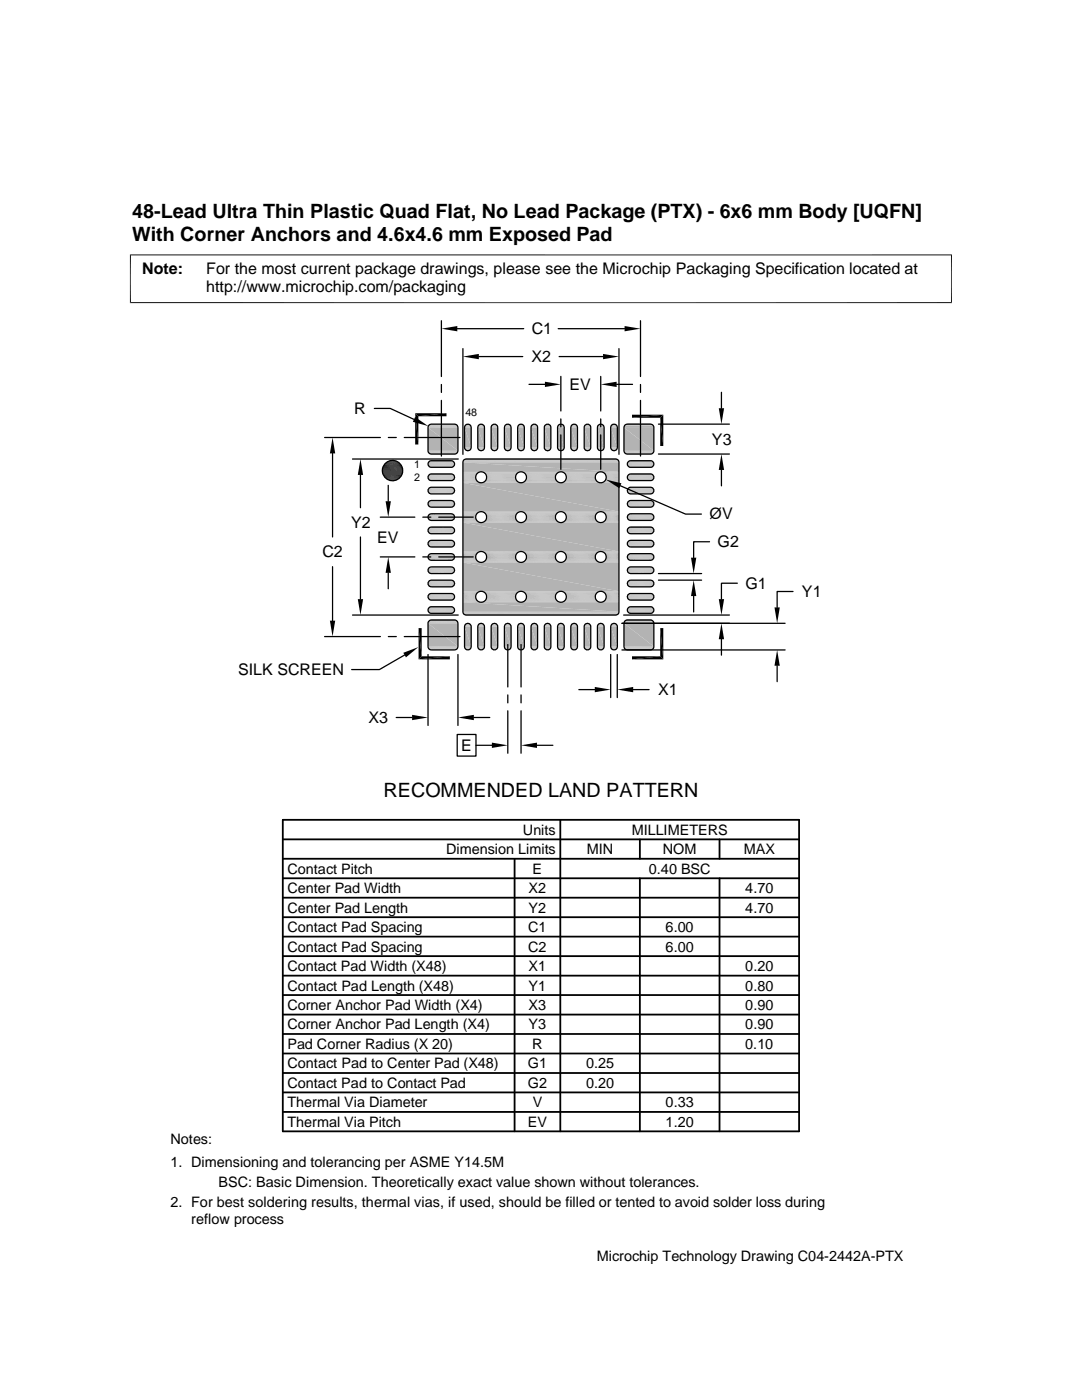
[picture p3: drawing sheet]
<svg xmlns="http://www.w3.org/2000/svg" width="216mm" height="279mm" viewBox="0 0 216 279" stroke-linecap="round" stroke-linejoin="round" font-family="sans-serif">
<defs><g id="words">
<g font-size="3.9">
<text x="26.4" y="43.5">48-Lead Ultra Thin Plastic Quad Flat, No Lead Package (PTX) - 6x6 mm Body [UQFN]</text>
<text x="26.4" y="48">With Corner Anchors and 4.6x4.6 mm Exposed Pad</text>
<text x="76.5" y="159.1">RECOMMENDED LAND PATTERN</text>
</g>
<g font-size="3.2">
<text x="28.4" y="54.6">Note:</text>
<text x="41.1" y="54.6">For the most current package drawings, please see the Microchip Packaging Specification located at</text>
<text x="41.1" y="58.3">http://www.microchip.com/packaging</text>
<text x="106.1" y="66.7">C1</text>
<text x="106.1" y="72.3">X2</text>
<text x="113.6" y="77.9">EV</text>
<text x="70.7" y="82.7">R</text>
<text x="142.1" y="88.8">Y3</text>
<text x="70" y="105.4">Y2</text>
<text x="141.6" y="103.7">ØV</text>
<text x="64.3" y="111.3">C2</text>
<text x="75.2" y="108.3">EV</text>
<text x="143.2" y="109.2">G2</text>
<text x="148.7" y="117.5">G1</text>
<text x="160" y="119.2">Y1</text>
<text x="47.5" y="134.7">SILK SCREEN</text>
<text x="131.3" y="138.8">X1</text>
<text x="73.5" y="144.3">X3</text>
<text x="92" y="149.9">E</text>
</g>
<g font-size="2.9">
<text x="104.3" y="166.6">Units</text>
<text x="126" y="166.6">MILLIMETERS</text>
<text x="89" y="170.5">Dimension Limits</text>
<text x="117.1" y="170.5">MIN</text>
<text x="132.3" y="170.5">NOM</text>
<text x="148.4" y="170.5">MAX</text>
<text x="57.3" y="178.2">Center Pad Width</text>
<text x="57.3" y="174.4">Contact Pitch</text>
<text x="105.5" y="178.2">X2</text>
<text x="106.3" y="174.4">E</text>
<text x="129.5" y="174.4">0.40 BSC</text>
<text x="148.7" y="178.2">4.70</text>
<text x="57.3" y="182.1">Center Pad Length</text>
<text x="105.5" y="182.1">Y2</text>
<text x="148.7" y="182.1">4.70</text>
<text x="57.3" y="189.9">Contact Pad Spacing</text>
<text x="57.3" y="186">Contact Pad Spacing</text>
<text x="105.4" y="189.9">C2</text>
<text x="105.4" y="186">C1</text>
<text x="132.8" y="186">6.00</text>
<text x="132.8" y="189.9">6.00</text>
<text x="57.3" y="197.7">Contact Pad Length (X48)</text>
<text x="57.3" y="193.8">Contact Pad Width (X48)</text>
<text x="105.5" y="197.7">Y1</text>
<text x="105.5" y="193.8">X1</text>
<text x="148.7" y="197.7">0.80</text>
<text x="148.7" y="193.8">0.20</text>
<text x="57.3" y="201.6">Corner Anchor Pad Width (X4)</text>
<text x="105.5" y="201.5">X3</text>
<text x="148.7" y="201.6">0.90</text>
<text x="57.3" y="209.3">Pad Corner Radius (X 20)</text>
<text x="57.3" y="205.4">Corner Anchor Pad Length (X4)</text>
<text x="105.5" y="205.4">Y3</text>
<text x="106.2" y="209.3">R</text>
<text x="148.7" y="209.3">0.10</text>
<text x="148.7" y="205.4">0.90</text>
<text x="57.3" y="213.2">Contact Pad to Center Pad (X48)</text>
<text x="105.3" y="213.2">G1</text>
<text x="116.9" y="213.2">0.25</text>
<text x="57.3" y="221">Thermal Via Diameter</text>
<text x="57.3" y="217.1">Contact Pad to Contact Pad</text>
<text x="105.3" y="217.1">G2</text>
<text x="106.3" y="221">V</text>
<text x="116.9" y="217.1">0.20</text>
<text x="132.8" y="221">0.33</text>
<text x="57.3" y="224.9">Thermal Via Pitch</text>
<text x="105.3" y="224.9">EV</text>
<text x="132.8" y="224.9">1.20</text>
<text x="34" y="228.3">Notes:</text>
<text x="34" y="232.9">1. Dimensioning and tolerancing per ASME Y14.5M</text>
<text x="43.6" y="236.9">BSC: Basic Dimension. Theoretically exact value shown without tolerances.</text>
<text x="34" y="241">2. For best soldering results, thermal vias, if used, should be filled or tented to avoid solder loss during</text>
<text x="38.1" y="244.3">reflow process</text>
<text x="119.1" y="251.7">Microchip Technology Drawing C04-2442A-PTX</text>
</g>
<g font-size="2.1">
<text x="92.9" y="83.1">48</text>
<text x="82.6" y="93.4">1</text>
<text x="82.6" y="96">2</text>
</g>
</g></defs>
<g fill="#b3b3b3">
<path d="M122.3 84.7h.4z"/>
<path d="M122.5 84.7h.2z"/>
<path d="M119.7 84.7h.4z"/>
<path d="M119.8 84.7h.3z"/>
<path d="M117 84.7h.4z"/>
<path d="M117.2 84.7h.2z"/>
<path d="M114.4 84.7h.3z"/>
<path d="M114.5 84.7h.2z"/>
<path d="M111.7 84.7h.4z"/>
<path d="M111.9 84.7h.2z"/>
<path d="M109.1 84.7h.4z"/>
<path d="M109.2 84.7h.3z"/>
<path d="M106.4 84.7h.4z"/>
<path d="M106.6 84.7h.2z"/>
<path d="M103.8 84.7h.3z"/>
<path d="M103.9 84.7h.2z"/>
<path d="M101.1 84.7h.4z"/>
<path d="M101.2 84.7h.3z"/>
<path d="M98.5 84.7h.3z"/>
<path d="M98.6 84.7h.2z"/>
<path d="M95.8 84.7h.4z"/>
<path d="M95.9 84.7h.3z"/>
<path d="M93.2 84.7h.3z"/>
<path d="M93.3 84.7h.2z"/>
<path d="M122.2 84.7h.6z"/>
<path d="M122.3 84.7h.5z"/>
<path d="M119.6 84.7h.6z"/>
<path d="M119.7 84.7h.5z"/>
<path d="M116.9 84.7h.6z"/>
<path d="M117 84.7h.5z"/>
<path d="M114.3 84.7h.6z"/>
<path d="M114.4 84.7h.5z"/>
<path d="M111.6 84.7h.6z"/>
<path d="M111.7 84.7h.5z"/>
<path d="M109 84.7h.6z"/>
<path d="M109.1 84.7h.5z"/>
<path d="M106.3 84.7h.6z"/>
<path d="M106.4 84.7h.5z"/>
<path d="M103.7 84.7h.6z"/>
<path d="M103.8 84.7h.5z"/>
<path d="M101 84.7h.6z"/>
<path d="M101.1 84.7h.5z"/>
<path d="M98.4 84.7h.6z"/>
<path d="M98.5 84.7h.5z"/>
<path d="M95.7 84.7h.6z"/>
<path d="M95.8 84.7h.5z"/>
<path d="M93.1 84.7h.5z"/>
<path d="M93.2 84.7h.4z"/>
<path d="M122.1 84.8h.8z"/>
<path d="M122.2 84.7l.7 .1z"/>
<path d="M119.5 84.8h.8z"/>
<path d="M119.6 84.7l.7 .1z"/>
<path d="M116.8 84.8h.8z"/>
<path d="M116.9 84.7l.7 .1z"/>
<path d="M114.2 84.8h.8z"/>
<path d="M114.3 84.7l.7 .1z"/>
<path d="M111.5 84.8h.8z"/>
<path d="M111.6 84.7l.7 .1z"/>
<path d="M108.9 84.8h.8z"/>
<path d="M109 84.7l.7 .1z"/>
<path d="M106.2 84.8h.8z"/>
<path d="M106.3 84.7l.7 .1z"/>
<path d="M103.6 84.8h.8z"/>
<path d="M103.7 84.7l.7 .1z"/>
<path d="M100.9 84.8h.8z"/>
<path d="M101 84.7l.7 .1z"/>
<path d="M98.3 84.8h.8z"/>
<path d="M98.4 84.7l.7 .1z"/>
<path d="M95.6 84.8h.8z"/>
<path d="M95.7 84.7l.7 .1z"/>
<path d="M93 84.8h.7z"/>
<path d="M93.1 84.7l.6 .1z"/>
<path d="M122 84.9h1z"/>
<path d="M122.1 84.8l.9 .1z"/>
<path d="M119.5 84.8l.9 .1h-1z"/>
<path d="M119.5 84.8l.9 .1z"/>
<path d="M116.8 84.8l.9 .1h-1z"/>
<path d="M116.8 84.8l.9 .1z"/>
<path d="M114.2 84.8l.9 .1h-1z"/>
<path d="M114.2 84.8l.9 .1z"/>
<path d="M111.4 84.9h1z"/>
<path d="M111.5 84.8l.9 .1z"/>
<path d="M108.9 84.8l.8 .1h-.9z"/>
<path d="M108.9 84.8l.8 .1z"/>
<path d="M106.2 84.8l.9 .1h-1z"/>
<path d="M106.2 84.8l.9 .1z"/>
<path d="M103.5 84.9h1z"/>
<path d="M103.6 84.8l.9 .1z"/>
<path d="M100.9 84.8l.9 .1h-1z"/>
<path d="M100.9 84.8l.9 .1z"/>
<path d="M98.3 84.8l.8 .1h-.9z"/>
<path d="M98.3 84.8l.8 .1z"/>
<path d="M95.6 84.8l.9 .1h-1z"/>
<path d="M95.6 84.8l.9 .1z"/>
<path d="M92.9 84.9h1z"/>
<path d="M93 84.8l.9 .1z"/>
<path d="M122 84.9l1.1 .1h-1.1z"/>
<path d="M122 84.9l1.1 .1z"/>
<path d="M119.4 84.9l1 .1h-1.1z"/>
<path d="M119.4 84.9l1 .1z"/>
<path d="M116.7 84.9l1.1 .1h-1.2z"/>
<path d="M116.7 84.9l1.1 .1z"/>
<path d="M114.1 84.9l1 .1h-1.1z"/>
<path d="M114.1 84.9l1 .1z"/>
<path d="M111.4 84.9l1.1 .1h-1.1z"/>
<path d="M111.4 84.9l1.1 .1z"/>
<path d="M108.8 84.9l1 .1h-1.1z"/>
<path d="M108.8 84.9l1 .1z"/>
<path d="M106.1 84.9l1.1 .1h-1.2z"/>
<path d="M106.1 84.9l1.1 .1z"/>
<path d="M103.5 84.9l1 .1h-1.1z"/>
<path d="M103.5 84.9l1 .1z"/>
<path d="M100.8 84.9l1.1 .1h-1.1z"/>
<path d="M100.8 84.9l1.1 .1z"/>
<path d="M98.2 84.9l1 .1h-1.1z"/>
<path d="M98.2 84.9l1 .1z"/>
<path d="M95.5 84.9l1.1 .1h-1.2z"/>
<path d="M95.5 84.9l1.1 .1z"/>
<path d="M92.9 84.9l1 .1h-1.1z"/>
<path d="M92.9 84.9l1 .1z"/>
<path d="M122 85l1.1 .1h-1.2z"/>
<path d="M122 85l1.1 .1z"/>
<path d="M119.3 85l1.2 .1h-1.2z"/>
<path d="M119.3 85h1.1l.1 .1z"/>
<path d="M116.6 85l1.2 .1h-1.2z"/>
<path d="M116.6 85h1.2v.1z"/>
<path d="M114 85l1.2 .1h-1.3z"/>
<path d="M114 85l1.2 .1z"/>
<path d="M111.4 85l1.1 .1h-1.2z"/>
<path d="M111.4 85l1.1 .1z"/>
<path d="M108.7 85l1.2 .1h-1.3z"/>
<path d="M108.7 85h1.1l.1 .1z"/>
<path d="M106 85l1.2 .1h-1.2z"/>
<path d="M106 85l1.2 .1z"/>
<path d="M103.4 85l1.2 .1h-1.3z"/>
<path d="M103.4 85l1.2 .1z"/>
<path d="M100.8 85l1.1 .1h-1.2z"/>
<path d="M100.8 85l1.1 .1z"/>
<path d="M98.1 85l1.2 .1h-1.3z"/>
<path d="M98.1 85h1.1l.1 .1z"/>
<path d="M95.4 85l1.2 .1h-1.2z"/>
<path d="M95.4 85l1.2 .1z"/>
<path d="M92.8 85l1.2 .1h-1.3z"/>
<path d="M92.8 85l1.2 .1z"/>
<path d="M121.9 85.1l1.3 .1h-1.3z"/>
<path d="M121.9 85.1h1.2l.1 .1z"/>
<path d="M119.3 85.1l1.2 .1h-1.3z"/>
<path d="M119.3 85.1h1.2v.1z"/>
<path d="M116.6 85.1l1.3 .1h-1.3z"/>
<path d="M116.6 85.1h1.2l.1 .1z"/>
<path d="M113.9 85.1l1.3 .1h-1.3z"/>
<path d="M113.9 85.1h1.3v.1z"/>
<path d="M111.3 85.1l1.3 .1h-1.3z"/>
<path d="M111.3 85.1h1.2l.1 .1z"/>
<path d="M108.6 85.1l1.3 .1h-1.3z"/>
<path d="M108.6 85.1h1.3v.1z"/>
<path d="M106 85.1l1.3 .1h-1.3z"/>
<path d="M106 85.1h1.2l.1 .1z"/>
<path d="M103.3 85.1l1.3 .1h-1.3z"/>
<path d="M103.3 85.1h1.3v.1z"/>
<path d="M100.7 85.1l1.3 .1h-1.3z"/>
<path d="M100.7 85.1h1.2l.1 .1z"/>
<path d="M98 85.1l1.3 .1h-1.3z"/>
<path d="M98 85.1h1.3v.1z"/>
<path d="M95.4 85.1l1.3 .1h-1.3z"/>
<path d="M95.4 85.1h1.2l.1 .1z"/>
<path d="M92.7 85.1l1.3 .1h-1.3z"/>
<path d="M92.7 85.1h1.3v.1z"/>
<path d="M121.9 85.2l1.3 .1h-1.3z"/>
<path d="M121.9 85.2h1.3v.1z"/>
<path d="M119.2 85.2l1.3 .1h-1.3z"/>
<path d="M119.2 85.2h1.3v.1z"/>
<path d="M116.6 85.2l1.3 .1h-1.3z"/>
<path d="M116.6 85.2h1.3v.1z"/>
<path d="M113.9 85.2l1.3 .1h-1.3z"/>
<path d="M113.9 85.2h1.3v.1z"/>
<path d="M111.3 85.2l1.3 .1h-1.3z"/>
<path d="M111.3 85.2h1.3v.1z"/>
<path d="M108.6 85.2l1.3 .1h-1.3z"/>
<path d="M108.6 85.2h1.3v.1z"/>
<path d="M106 85.2l1.3 .1h-1.3z"/>
<path d="M106 85.2h1.3v.1z"/>
<path d="M103.3 85.2l1.3 .1h-1.3z"/>
<path d="M103.3 85.2h1.3v.1z"/>
<path d="M100.7 85.2l1.3 .1h-1.4z"/>
<path d="M100.7 85.2h1.3v.1z"/>
<path d="M98 85.2l1.3 .1h-1.3z"/>
<path d="M98 85.2h1.3v.1z"/>
<path d="M95.4 85.2l1.3 .1h-1.4z"/>
<path d="M95.4 85.2h1.3v.1z"/>
<path d="M92.7 85.2l1.3 .1h-1.3z"/>
<path d="M92.7 85.2h1.3v.1z"/>
<path d="M121.9 85.3l1.3 4h-1.3z"/>
<path d="M121.9 85.3h1.3v4z"/>
<path d="M119.2 85.3l1.3 4h-1.3z"/>
<path d="M119.2 85.3h1.3v4z"/>
<path d="M116.6 85.3l1.3 4h-1.3z"/>
<path d="M116.6 85.3h1.3v4z"/>
<path d="M113.9 85.3l1.3 4h-1.3z"/>
<path d="M113.9 85.3h1.3v4z"/>
<path d="M111.3 85.3l1.3 4h-1.3z"/>
<path d="M111.3 85.3h1.3v4z"/>
<path d="M108.6 85.3l1.3 4h-1.3z"/>
<path d="M108.6 85.3h1.3v4z"/>
<path d="M106 85.3l1.3 4h-1.3z"/>
<path d="M106 85.3h1.3v4z"/>
<path d="M103.3 85.3l1.3 4h-1.3z"/>
<path d="M103.3 85.3h1.3v4z"/>
<path d="M100.6 85.3l1.4 4h-1.4z"/>
<path d="M100.6 85.3h1.4v4z"/>
<path d="M98 85.3l1.3 4h-1.3z"/>
<path d="M98 85.3h1.3v4z"/>
<path d="M95.3 85.3l1.4 4h-1.4z"/>
<path d="M95.3 85.3h1.4v4z"/>
<path d="M92.7 85.3l1.3 4h-1.3z"/>
<path d="M92.7 85.3h1.3v4z"/>
<path d="M121.9 89.3l1.3 .1h-1.3z"/>
<path d="M121.9 89.3h1.3v.1z"/>
<path d="M119.2 89.3l1.3 .1h-1.3z"/>
<path d="M119.2 89.3h1.3v.1z"/>
<path d="M116.6 89.3l1.3 .1h-1.3z"/>
<path d="M116.6 89.3h1.3v.1z"/>
<path d="M113.9 89.3l1.3 .1h-1.3z"/>
<path d="M113.9 89.3h1.3v.1z"/>
<path d="M111.3 89.3l1.3 .1h-1.3z"/>
<path d="M111.3 89.3h1.3v.1z"/>
<path d="M108.6 89.3l1.3 .1h-1.3z"/>
<path d="M108.6 89.3h1.3v.1z"/>
<path d="M106 89.3l1.3 .1h-1.3z"/>
<path d="M106 89.3h1.3v.1z"/>
<path d="M103.3 89.3l1.3 .1h-1.3z"/>
<path d="M103.3 89.3h1.3v.1z"/>
<path d="M100.6 89.3l1.4 .1h-1.3z"/>
<path d="M100.6 89.3h1.4v.1z"/>
<path d="M98 89.3l1.3 .1h-1.3z"/>
<path d="M98 89.3h1.3v.1z"/>
<path d="M95.3 89.3l1.4 .1h-1.3z"/>
<path d="M95.3 89.3h1.4v.1z"/>
<path d="M92.7 89.3l1.3 .1h-1.3z"/>
<path d="M92.7 89.3h1.3v.1z"/>
<path d="M121.9 89.4l1.2 .1h-1.2z"/>
<path d="M121.9 89.4h1.3l-.1 .1z"/>
<path d="M119.2 89.4l1.3 .1h-1.2z"/>
<path d="M119.2 89.4h1.3v.1z"/>
<path d="M116.6 89.4l1.2 .1h-1.2z"/>
<path d="M116.6 89.4h1.3l-.1 .1z"/>
<path d="M113.9 89.4l1.3 .1h-1.3z"/>
<path d="M113.9 89.4h1.3v.1z"/>
<path d="M111.3 89.4l1.2 .1h-1.2z"/>
<path d="M111.3 89.4h1.3l-.1 .1z"/>
<path d="M108.6 89.4l1.3 .1h-1.3z"/>
<path d="M108.6 89.4h1.3v.1z"/>
<path d="M106 89.4l1.2 .1h-1.2z"/>
<path d="M106 89.4h1.3l-.1 .1z"/>
<path d="M103.3 89.4l1.3 .1h-1.3z"/>
<path d="M103.3 89.4h1.3v.1z"/>
<path d="M100.7 89.4l1.2 .1h-1.2z"/>
<path d="M100.7 89.4h1.3l-.1 .1z"/>
<path d="M98 89.4l1.3 .1h-1.3z"/>
<path d="M98 89.4h1.3v.1z"/>
<path d="M95.4 89.4l1.2 .1h-1.2z"/>
<path d="M95.4 89.4h1.3l-.1 .1z"/>
<path d="M92.7 89.4l1.3 .1h-1.3z"/>
<path d="M92.7 89.4h1.3v.1z"/>
<path d="M121.9 89.5l1.2 .1z"/>
<path d="M121.9 89.5h1.2v.1z"/>
<path d="M119.3 89.5l1.1 .1z"/>
<path d="M119.3 89.5h1.2l-.1 .1z"/>
<path d="M116.6 89.5l1.2 .1h-1.2z"/>
<path d="M116.6 89.5h1.2v.1z"/>
<path d="M113.9 89.5l1.2 .1z"/>
<path d="M113.9 89.5h1.3l-.1 .1z"/>
<path d="M111.3 89.5l1.2 .1z"/>
<path d="M111.3 89.5h1.2v.1z"/>
<path d="M108.6 89.5l1.2 .1z"/>
<path d="M108.6 89.5h1.3l-.1 .1z"/>
<path d="M106 89.5l1.2 .1h-1.2z"/>
<path d="M106 89.5h1.2v.1z"/>
<path d="M103.3 89.5l1.2 .1z"/>
<path d="M103.3 89.5h1.3l-.1 .1z"/>
<path d="M100.7 89.5l1.2 .1z"/>
<path d="M100.7 89.5h1.2v.1z"/>
<path d="M98 89.5l1.2 .1h-1.1z"/>
<path d="M98 89.5h1.3l-.1 .1z"/>
<path d="M95.4 89.5l1.2 .1h-1.2z"/>
<path d="M95.4 89.5h1.2v.1z"/>
<path d="M92.7 89.5l1.2 .1z"/>
<path d="M92.7 89.5h1.3l-.1 .1z"/>
<path d="M122 89.6l1 .1z"/>
<path d="M122 89.6h1.1l-.1 .1z"/>
<path d="M119.3 89.6l1.1 .1z"/>
<path d="M119.3 89.6h1.1v.1z"/>
<path d="M116.6 89.6l1.1 .1z"/>
<path d="M116.6 89.6h1.2l-.1 .1z"/>
<path d="M114 89.6l1.1 .1z"/>
<path d="M114 89.6h1.1v.1z"/>
<path d="M111.4 89.6l1 .1z"/>
<path d="M111.4 89.6h1.1l-.1 .1z"/>
<path d="M108.7 89.6l1 .1z"/>
<path d="M108.7 89.6h1.1l-.1 .1z"/>
<path d="M106 89.6l1.1 .1z"/>
<path d="M106 89.6h1.2l-.1 .1z"/>
<path d="M103.4 89.6l1.1 .1z"/>
<path d="M103.4 89.6h1.1v.1z"/>
<path d="M100.8 89.6l1 .1z"/>
<path d="M100.8 89.6h1.1l-.1 .1z"/>
<path d="M98.1 89.6l1 .1z"/>
<path d="M98.1 89.6h1.1l-.1 .1z"/>
<path d="M95.4 89.6l1.1 .1z"/>
<path d="M95.4 89.6h1.2l-.1 .1z"/>
<path d="M92.8 89.6l1.1 .1z"/>
<path d="M92.8 89.6h1.1v.1z"/>
<path d="M122 89.7l.9 .1z"/>
<path d="M122 89.7h1z"/>
<path d="M119.4 89.7l.9 .1z"/>
<path d="M119.4 89.7h1z"/>
<path d="M116.7 89.7l.9 .1z"/>
<path d="M116.7 89.7h1z"/>
<path d="M114.1 89.7l.9 .1z"/>
<path d="M114.1 89.7h1z"/>
<path d="M111.4 89.7l.9 .1z"/>
<path d="M111.4 89.7h1z"/>
<path d="M108.8 89.7l.9 .1z"/>
<path d="M108.8 89.7h.9z"/>
<path d="M106.1 89.7l.9 .1z"/>
<path d="M106.1 89.7h1z"/>
<path d="M103.5 89.7l.9 .1z"/>
<path d="M103.5 89.7h1z"/>
<path d="M100.8 89.7l.9 .1z"/>
<path d="M100.8 89.7h1z"/>
<path d="M98.2 89.7l.9 .1z"/>
<path d="M98.2 89.7h.9z"/>
<path d="M95.5 89.7l.9 .1z"/>
<path d="M95.5 89.7h1z"/>
<path d="M92.9 89.7l.8 .1z"/>
<path d="M92.9 89.7h1z"/>
<path d="M122.1 89.8l.7 .1z"/>
<path d="M122.1 89.8h.8z"/>
<path d="M119.5 89.8l.7 .1z"/>
<path d="M119.5 89.8h.8z"/>
<path d="M116.8 89.8l.7 .1z"/>
<path d="M116.8 89.8h.8z"/>
<path d="M114.2 89.8l.7 .1z"/>
<path d="M114.2 89.8h.8z"/>
<path d="M111.5 89.8l.7 .1z"/>
<path d="M111.5 89.8h.8z"/>
<path d="M108.9 89.8l.7 .1z"/>
<path d="M108.9 89.8h.8z"/>
<path d="M106.2 89.8l.7 .1z"/>
<path d="M106.2 89.8h.8z"/>
<path d="M103.6 89.8l.7 .1z"/>
<path d="M103.6 89.8h.8z"/>
<path d="M100.9 89.8l.7 .1z"/>
<path d="M100.9 89.8h.8z"/>
<path d="M98.3 89.8l.7 .1z"/>
<path d="M98.3 89.8h.8z"/>
<path d="M95.6 89.8l.7 .1z"/>
<path d="M95.6 89.8h.8z"/>
<path d="M93 89.8l.6 .1z"/>
<path d="M93 89.8h.7z"/>
<path d="M122.2 89.9h.5z"/>
<path d="M122.2 89.9h.6z"/>
<path d="M119.6 89.9h.5z"/>
<path d="M119.6 89.9h.6z"/>
<path d="M116.9 89.9h.5z"/>
<path d="M116.9 89.9h.6z"/>
<path d="M114.3 89.9h.4z"/>
<path d="M114.3 89.9h.6z"/>
<path d="M111.6 89.9h.5z"/>
<path d="M111.6 89.9h.6z"/>
<path d="M109 89.9h.5z"/>
<path d="M109 89.9h.6z"/>
<path d="M106.3 89.9h.5z"/>
<path d="M106.3 89.9h.6z"/>
<path d="M103.7 89.9h.4z"/>
<path d="M103.7 89.9h.6z"/>
<path d="M101 89.9h.5z"/>
<path d="M101 89.9h.6z"/>
<path d="M98.4 89.9h.4z"/>
<path d="M98.4 89.9h.6z"/>
<path d="M95.7 89.9h.5z"/>
<path d="M95.7 89.9h.6z"/>
<path d="M93.1 89.9h.4z"/>
<path d="M93.1 89.9h.5z"/>
<path d="M122.3 89.9l.3 .1z"/>
<path d="M122.3 89.9h.4z"/>
<path d="M119.7 89.9l.2 .1z"/>
<path d="M119.7 89.9h.4z"/>
<path d="M117 89.9l.3 .1z"/>
<path d="M117 89.9h.4z"/>
<path d="M114.4 89.9l.2 .1z"/>
<path d="M114.4 89.9h.3z"/>
<path d="M111.7 89.9l.3 .1z"/>
<path d="M111.7 89.9h.4z"/>
<path d="M109.1 89.9l.2 .1z"/>
<path d="M109.1 89.9h.4z"/>
<path d="M106.4 89.9l.3 .1z"/>
<path d="M106.4 89.9h.4z"/>
<path d="M103.8 89.9l.2 .1z"/>
<path d="M103.8 89.9h.3z"/>
<path d="M101.1 89.9l.3 .1z"/>
<path d="M101.1 89.9h.4z"/>
<path d="M98.5 89.9l.2 .1z"/>
<path d="M98.5 89.9h.3z"/>
<path d="M95.8 89.9l.3 .1z"/>
<path d="M95.8 89.9h.4z"/>
<path d="M93.2 89.9l.2 .1z"/>
<path d="M93.2 89.9h.3z"/>
</g>
<g fill="none" stroke="#b3b3b3" stroke-width=".2">
<path d="M85.4 92.5h5.3M85.4 95.1h5.3M85.4 97.8h5.3M85.4 92.6h5.3M85.4 92.7h5.3M85.4 95.3h5.3M85.4 95.4h5.3M85.4 97.9h5.3M85.4 98h5.3M85.4 92.4h5.3M85.4 95h5.3M85.4 97.7h5.3"/>
<path d="M85.4 92.8h5.3M85.4 95.5h5.3M85.4 98.1h5.3M85.5 93h5.1M85.5 95.6h5.1M85.5 98.2h5.1M85.5 92.3h5.1M85.5 94.9h5.1M85.5 97.6h5.1M85.5 92.2h5.1M85.5 94.8h5.1M85.5 97.5h5.1"/>
<path d="M85.5 95.7h5.1M85.5 98.4h5.1M85.6 93.1h4.9M85.6 95.8h4.9M85.6 98.4h4.9M85.6 92.1h4.9M85.6 94.7h4.9M85.6 97.4h4.9M85.7 93.2h4.7M85.7 95.8h4.7M85.7 98.5h4.7M85.7 92h4.7"/>
<path d="M85.7 94.7h4.7M85.7 97.3h4.7M85.7 100h4.7M85.8 93.2h4.5M85.8 95.9h4.5M85.8 94.6h4.5M85.8 97.3h4.5M85.8 99.9h4.5M85.9 93.3h4.3M85.9 95.9h4.3M85.9 98.6h4.3M85.9 91.9h4.3"/>
<path d="M85.9 94.6h4.3M125.2 92.5h5.3M125.2 95.1h5.3M125.2 97.8h5.3M125.2 92.6h5.3M125.2 92.7h5.3M125.2 95.3h5.3M125.2 95.4h5.3M125.2 97.9h5.3M125.2 98h5.3M125.2 92.8h5.3M125.2 95.5h5.3"/>
<path d="M125.2 98.1h5.3M125.2 92.4h5.3M125.2 95h5.3M125.2 97.7h5.3M125.2 92.3h5.2M125.2 94.9h5.2M125.2 97.6h5.2M125.2 93h5.2M125.2 95.6h5.2M125.2 98.2h5.2M125.3 93h5M125.3 95.7h5"/>
<path d="M125.3 98.4h5M125.3 92.2h5M125.3 94.8h5M125.3 97.5h5M125.4 93.1h4.9M125.4 95.8h4.9M125.4 98.4h4.9M125.4 92.1h4.9M125.4 94.7h4.9M125.4 97.4h4.9M125.5 92h4.7M125.5 94.7h4.7"/>
<path d="M125.5 97.3h4.7M125.5 100h4.7M125.5 93.2h4.7M125.5 95.8h4.7M125.5 98.5h4.7M125.6 94.6h4.4M125.6 97.3h4.4M125.6 99.9h4.4M125.6 93.2h4.4M125.6 95.9h4.4M125.7 91.9h4.2M125.7 94.6h4.2"/>
<path d="M125.7 93.3h4.2M125.7 95.9h4.2M125.7 98.6h4.2M85.4 100.4h5.3M85.4 103.1h5.3M85.4 105.7h5.3M85.4 108.4h5.3M85.4 111h5.3M85.4 113.7h5.3M85.4 116.3h5.3M85.4 119h5.3M85.4 100.6h5.3"/>
<path d="M85.4 100.7h5.3M85.4 103.2h5.3M85.4 103.3h5.3M85.4 105.9h5.3M85.4 106h5.3M85.4 108.5h5.3M85.4 108.6h5.3M85.4 111.1h5.3M85.4 111.3h5.3M85.4 113.8h5.3M85.4 113.9h5.3M85.4 116.5h5.3"/>
<path d="M85.4 116.6h5.3M85.4 119.1h5.3M85.4 119.2h5.3M85.4 100.3h5.3M85.4 103h5.3M85.4 105.6h5.3M85.4 108.3h5.3M85.4 110.9h5.3M85.4 113.6h5.3M85.4 116.2h5.3M85.4 118.9h5.3M85.4 100.8h5.3"/>
<path d="M85.4 103.4h5.3M85.4 106.1h5.3M85.4 108.7h5.3M85.4 111.4h5.3M85.4 114h5.3M85.4 116.7h5.3M85.4 119.3h5.3M85.5 100.9h5.1M85.5 103.6h5.1M85.5 106.2h5.1M85.5 108.8h5.1M85.5 111.5h5.1"/>
<path d="M85.5 114.1h5.1M85.5 116.8h5.1M85.5 119.5h5.1M85.5 100.2h5.1M85.5 102.9h5.1M85.5 105.5h5.1M85.5 108.2h5.1M85.5 110.8h5.1M85.5 113.5h5.1M85.5 116.1h5.1M85.5 118.8h5.1M85.5 100.1h5.1"/>
<path d="M85.5 102.8h5.1M85.5 105.4h5.1M85.5 108.1h5.1M85.5 110.7h5.1M85.5 113.4h5.1M85.5 116h5.1M85.5 118.7h5.1M85.5 101h5.1M85.5 103.7h5.1M85.5 106.3h5.1M85.5 108.9h5.1M85.5 111.6h5.1"/>
<path d="M85.5 114.2h5.1M85.5 116.9h5.1M85.6 101.1h4.9M85.6 103.7h4.9M85.6 106.4h4.9M85.6 109h4.9M85.6 111.7h4.9M85.6 114.3h4.9M85.6 117h4.9M85.6 119.6h4.9M85.6 100h4.9M85.6 102.7h4.9"/>
<path d="M85.6 105.3h4.9M85.6 108h4.9M85.6 110.6h4.9M85.6 113.3h4.9M85.6 115.9h4.9M85.6 118.6h4.9M85.7 101.1h4.7M85.7 103.8h4.7M85.7 106.4h4.7M85.7 109.1h4.7M85.7 111.7h4.7M85.7 114.4h4.7"/>
<path d="M85.7 117h4.7M85.7 119.7h4.7M85.7 102.6h4.7M85.7 105.3h4.7M85.7 107.9h4.7M85.7 110.6h4.7M85.7 113.2h4.7M85.7 115.9h4.7M85.7 118.5h4.7M85.8 106.5h4.5M85.8 109.1h4.5M85.8 111.8h4.5"/>
<path d="M85.8 114.4h4.5M85.8 117.1h4.5M85.8 119.7h4.5M85.8 102.6h4.5M85.8 105.2h4.5M85.8 107.9h4.5M85.8 118.5h4.5M85.9 101.2h4.3M85.9 103.9h4.3M85.9 117.1h4.3M85.9 119.8h4.3M85.9 110.5h4.3"/>
<path d="M85.9 113.1h4.3M85.9 115.8h4.3M85.9 118.4h4.3M125.2 100.4h5.3M125.2 103.1h5.3M125.2 105.7h5.3M125.2 108.4h5.3M125.2 111h5.3M125.2 113.7h5.3M125.2 116.3h5.3M125.2 119h5.3M125.2 100.6h5.3"/>
<path d="M125.2 100.7h5.3M125.2 103.2h5.3M125.2 103.3h5.3M125.2 105.9h5.3M125.2 106h5.3M125.2 108.5h5.3M125.2 108.6h5.3M125.2 111.1h5.3M125.2 111.3h5.3M125.2 113.8h5.3M125.2 113.9h5.3M125.2 116.5h5.3"/>
<path d="M125.2 116.6h5.3M125.2 119.1h5.3M125.2 119.2h5.3M125.2 100.8h5.3M125.2 103.4h5.3M125.2 106.1h5.3M125.2 108.7h5.3M125.2 111.4h5.3M125.2 114h5.3M125.2 116.7h5.3M125.2 119.3h5.3M125.2 100.3h5.3"/>
<path d="M125.2 103h5.3M125.2 105.6h5.3M125.2 108.3h5.3M125.2 110.9h5.3M125.2 113.6h5.3M125.2 116.2h5.3M125.2 118.9h5.3M125.2 100.2h5.2M125.2 102.9h5.2M125.2 105.5h5.2M125.2 108.2h5.2M125.2 110.8h5.2"/>
<path d="M125.2 113.5h5.2M125.2 116.1h5.2M125.2 118.8h5.2M125.2 100.9h5.2M125.2 103.6h5.2M125.2 106.2h5.2M125.2 108.8h5.2M125.2 111.5h5.2M125.2 114.1h5.2M125.2 116.8h5.2M125.2 119.5h5.2M125.3 101h5"/>
<path d="M125.3 103.7h5M125.3 106.3h5M125.3 108.9h5M125.3 111.6h5M125.3 114.2h5M125.3 116.9h5M125.3 119.5h5M125.3 100.1h5M125.3 102.8h5M125.3 105.4h5M125.3 108.1h5M125.3 110.7h5"/>
<path d="M125.3 113.4h5M125.3 116h5M125.3 118.7h5M125.4 101.1h4.9M125.4 103.7h4.9M125.4 106.4h4.9M125.4 109h4.9M125.4 111.7h4.9M125.4 114.3h4.9M125.4 117h4.9M125.4 119.6h4.9M125.4 100h4.9"/>
<path d="M125.4 102.7h4.9M125.4 105.3h4.9M125.4 108h4.9M125.4 110.6h4.9M125.4 113.3h4.9M125.4 115.9h4.9M125.4 118.6h4.9M125.5 102.6h4.7M125.5 105.3h4.7M125.5 107.9h4.7M125.5 110.6h4.7M125.5 113.2h4.7"/>
<path d="M125.5 115.9h4.7M125.5 118.5h4.7M125.5 101.1h4.7M125.5 103.8h4.7M125.5 106.4h4.7M125.5 109.1h4.7M125.5 111.7h4.7M125.5 114.4h4.7M125.5 117h4.7M125.5 119.7h4.7M125.6 102.6h4.4M125.6 105.2h4.4"/>
<path d="M125.6 107.9h4.4M125.6 118.5h4.4M125.6 106.5h4.4M125.6 109.1h4.4M125.6 111.8h4.4M125.6 114.4h4.4M125.6 117.1h4.4M125.6 119.7h4.4M125.7 110.5h4.2M125.7 113.1h4.2M125.7 115.8h4.2M125.7 118.4h4.2"/>
<path d="M125.7 101.2h4.2M125.7 103.9h4.2M125.7 117.1h4.2M125.7 119.8h4.2M85.4 121.6h5.3M85.4 121.8h5.3M85.4 121.9h5.3M85.4 121.5h5.3M85.4 122h5.3M85.5 122.1h5.1M85.5 121.4h5.1M85.5 121.3h5.1"/>
<path d="M85.5 122.2h5.1M85.6 122.3h4.9M85.6 121.2h4.9M85.7 122.3h4.7M85.7 121.2h4.7M85.8 121.1h4.5M85.9 122.4h4.3M85.9 121.1h4.3M125.2 121.6h5.3M125.2 121.8h5.3M125.2 121.9h5.3M125.2 122h5.3"/>
<path d="M125.2 121.5h5.3M125.2 121.4h5.2M125.2 122.1h5.2M125.3 122.2h5M125.3 121.3h5M125.4 122.3h4.9M125.4 121.2h4.9M125.5 121.2h4.7M125.5 122.3h4.7M125.6 121.1h4.4M125.7 121.1h4.2M125.7 122.4h4.2"/>
</g>
<g fill="#b3b3b3">
<path d="M122.3 124.4h.4z"/>
<path d="M122.5 124.4h.2z"/>
<path d="M119.7 124.4h.4z"/>
<path d="M119.8 124.4h.3z"/>
<path d="M117 124.4h.4z"/>
<path d="M117.2 124.4h.2z"/>
<path d="M114.4 124.4h.3z"/>
<path d="M114.5 124.4h.2z"/>
<path d="M111.7 124.4h.4z"/>
<path d="M111.9 124.4h.2z"/>
<path d="M109.1 124.4h.4z"/>
<path d="M109.2 124.4h.3z"/>
<path d="M106.4 124.4h.4z"/>
<path d="M106.6 124.4h.2z"/>
<path d="M103.8 124.4h.3z"/>
<path d="M103.9 124.4h.2z"/>
<path d="M101.1 124.4h.4z"/>
<path d="M101.2 124.4h.3z"/>
<path d="M98.5 124.4h.3z"/>
<path d="M98.6 124.4h.2z"/>
<path d="M95.8 124.4h.4z"/>
<path d="M95.9 124.4h.3z"/>
<path d="M93.2 124.4h.3z"/>
<path d="M93.3 124.4h.2z"/>
<path d="M122.2 124.5h.6z"/>
<path d="M122.3 124.4l.5 .1z"/>
<path d="M119.6 124.5h.6z"/>
<path d="M119.7 124.4l.5 .1z"/>
<path d="M116.9 124.5h.6z"/>
<path d="M117 124.4l.5 .1z"/>
<path d="M114.3 124.5h.6z"/>
<path d="M114.4 124.4l.5 .1z"/>
<path d="M111.6 124.5h.6z"/>
<path d="M111.7 124.4l.5 .1z"/>
<path d="M109 124.5h.6z"/>
<path d="M109.1 124.4l.5 .1z"/>
<path d="M106.3 124.5h.6z"/>
<path d="M106.4 124.4l.5 .1z"/>
<path d="M103.7 124.5h.6z"/>
<path d="M103.8 124.4l.5 .1z"/>
<path d="M101 124.5h.6z"/>
<path d="M101.1 124.4l.5 .1z"/>
<path d="M98.4 124.5h.6z"/>
<path d="M98.5 124.4l.5 .1z"/>
<path d="M95.7 124.5h.6z"/>
<path d="M95.8 124.4l.5 .1z"/>
<path d="M93.1 124.5h.5z"/>
<path d="M93.2 124.4l.4 .1z"/>
<path d="M122.1 124.5h.8z"/>
<path d="M122.2 124.5h.7z"/>
<path d="M119.5 124.5h.8z"/>
<path d="M119.6 124.5h.7z"/>
<path d="M116.8 124.5h.8z"/>
<path d="M116.9 124.5h.7z"/>
<path d="M114.2 124.5h.8z"/>
<path d="M114.3 124.5h.7z"/>
<path d="M111.5 124.5h.8z"/>
<path d="M111.6 124.5h.7z"/>
<path d="M108.9 124.5h.8z"/>
<path d="M109 124.5h.7z"/>
<path d="M106.2 124.5h.8z"/>
<path d="M106.3 124.5h.7z"/>
<path d="M103.6 124.5h.8z"/>
<path d="M103.7 124.5h.7z"/>
<path d="M100.9 124.5h.8z"/>
<path d="M101 124.5h.7z"/>
<path d="M98.3 124.5h.8z"/>
<path d="M98.4 124.5h.7z"/>
<path d="M95.6 124.5h.8z"/>
<path d="M95.7 124.5h.7z"/>
<path d="M93 124.5h.7z"/>
<path d="M93.1 124.5h.6z"/>
<path d="M122 124.6h1z"/>
<path d="M122.1 124.5l.9 .1z"/>
<path d="M119.5 124.5l.9 .1h-1z"/>
<path d="M119.5 124.5l.9 .1z"/>
<path d="M116.8 124.5l.9 .1h-1z"/>
<path d="M116.8 124.5l.9 .1z"/>
<path d="M114.2 124.5l.9 .1h-1z"/>
<path d="M114.2 124.5l.9 .1z"/>
<path d="M111.4 124.6h1z"/>
<path d="M111.5 124.5l.9 .1z"/>
<path d="M108.9 124.5l.8 .1h-.9z"/>
<path d="M108.9 124.5l.8 .1z"/>
<path d="M106.2 124.5l.9 .1h-1z"/>
<path d="M106.2 124.5l.9 .1z"/>
<path d="M103.5 124.6h1z"/>
<path d="M103.6 124.5l.9 .1z"/>
<path d="M100.9 124.5l.9 .1h-1z"/>
<path d="M100.9 124.5l.9 .1z"/>
<path d="M98.3 124.5l.8 .1h-.9z"/>
<path d="M98.3 124.5l.8 .1z"/>
<path d="M95.6 124.5l.9 .1h-1z"/>
<path d="M95.6 124.5l.9 .1z"/>
<path d="M92.9 124.6h1z"/>
<path d="M93 124.5l.9 .1z"/>
<path d="M122 124.6l1.1 .1h-1.1z"/>
<path d="M122 124.6l1.1 .1z"/>
<path d="M119.4 124.6l1 .1h-1.1z"/>
<path d="M119.4 124.6l1 .1z"/>
<path d="M116.7 124.6l1.1 .1h-1.2z"/>
<path d="M116.7 124.6l1.1 .1z"/>
<path d="M114.1 124.6l1 .1h-1.1z"/>
<path d="M114.1 124.6l1 .1z"/>
<path d="M111.4 124.6l1.1 .1h-1.1z"/>
<path d="M111.4 124.6l1.1 .1z"/>
<path d="M108.8 124.6l1 .1h-1.1z"/>
<path d="M108.8 124.6l1 .1z"/>
<path d="M106.1 124.6l1.1 .1h-1.2z"/>
<path d="M106.1 124.6l1.1 .1z"/>
<path d="M103.5 124.6l1 .1h-1.1z"/>
<path d="M103.5 124.6l1 .1z"/>
<path d="M100.8 124.6l1.1 .1h-1.1z"/>
<path d="M100.8 124.6l1.1 .1z"/>
<path d="M98.2 124.6l1 .1h-1.1z"/>
<path d="M98.2 124.6l1 .1z"/>
<path d="M95.5 124.6l1.1 .1h-1.2z"/>
<path d="M95.5 124.6l1.1 .1z"/>
<path d="M92.9 124.6l1 .1h-1.1z"/>
<path d="M92.9 124.6l1 .1z"/>
<path d="M122 124.7l1.1 .1h-1.2z"/>
<path d="M122 124.7l1.1 .1z"/>
<path d="M119.3 124.7l1.2 .1h-1.2z"/>
<path d="M119.3 124.7h1.1l.1 .1z"/>
<path d="M116.6 124.7l1.2 .1h-1.2z"/>
<path d="M116.6 124.7h1.2v.1z"/>
<path d="M114 124.7l1.2 .1h-1.3z"/>
<path d="M114 124.7l1.2 .1z"/>
<path d="M111.4 124.7l1.1 .1h-1.2z"/>
<path d="M111.4 124.7l1.1 .1z"/>
<path d="M108.7 124.7l1.2 .1h-1.3z"/>
<path d="M108.7 124.7h1.1l.1 .1z"/>
<path d="M106 124.7l1.2 .1h-1.2z"/>
<path d="M106 124.7l1.2 .1z"/>
<path d="M103.4 124.7l1.2 .1h-1.3z"/>
<path d="M103.4 124.7l1.2 .1z"/>
<path d="M100.8 124.7l1.1 .1h-1.2z"/>
<path d="M100.8 124.7l1.1 .1z"/>
<path d="M98.1 124.7l1.2 .1h-1.3z"/>
<path d="M98.1 124.7h1.1l.1 .1z"/>
<path d="M95.4 124.7l1.2 .1h-1.2z"/>
<path d="M95.4 124.7l1.2 .1z"/>
<path d="M92.8 124.7l1.2 .1h-1.3z"/>
<path d="M92.8 124.7l1.2 .1z"/>
<path d="M121.9 124.8l1.3 .1h-1.3z"/>
<path d="M121.9 124.8h1.2l.1 .1z"/>
<path d="M119.3 124.8l1.2 .1h-1.3z"/>
<path d="M119.3 124.8h1.2v.1z"/>
<path d="M116.6 124.8l1.3 .1h-1.3z"/>
<path d="M116.6 124.8h1.2l.1 .1z"/>
<path d="M113.9 124.8l1.3 .1h-1.3z"/>
<path d="M113.9 124.8h1.3v.1z"/>
<path d="M111.3 124.8l1.3 .1h-1.3z"/>
<path d="M111.3 124.8h1.2l.1 .1z"/>
<path d="M108.6 124.8l1.3 .1h-1.3z"/>
<path d="M108.6 124.8h1.3v.1z"/>
<path d="M106 124.8l1.3 .1h-1.3z"/>
<path d="M106 124.8h1.2l.1 .1z"/>
<path d="M103.3 124.8l1.3 .1h-1.3z"/>
<path d="M103.3 124.8h1.3v.1z"/>
<path d="M100.7 124.8l1.3 .1h-1.3z"/>
<path d="M100.7 124.8h1.2l.1 .1z"/>
<path d="M98 124.8l1.3 .1h-1.3z"/>
<path d="M98 124.8h1.3v.1z"/>
<path d="M95.4 124.8l1.3 .1h-1.3z"/>
<path d="M95.4 124.8h1.2l.1 .1z"/>
<path d="M92.7 124.8l1.3 .1h-1.3z"/>
<path d="M92.7 124.8h1.3v.1z"/>
<path d="M121.9 124.9l1.3 .2h-1.3z"/>
<path d="M121.9 124.9h1.3v.2z"/>
<path d="M119.2 124.9l1.3 .2h-1.3z"/>
<path d="M119.2 124.9h1.3v.2z"/>
<path d="M116.6 124.9l1.3 .2h-1.3z"/>
<path d="M116.6 124.9h1.3v.2z"/>
<path d="M113.9 124.9l1.3 .2h-1.3z"/>
<path d="M113.9 124.9h1.3v.2z"/>
<path d="M111.3 124.9l1.3 .2h-1.3z"/>
<path d="M111.3 124.9h1.3v.2z"/>
<path d="M108.6 124.9l1.3 .2h-1.3z"/>
<path d="M108.6 124.9h1.3v.2z"/>
<path d="M106 124.9l1.3 .2h-1.3z"/>
<path d="M106 124.9h1.3v.2z"/>
<path d="M103.3 124.9l1.3 .2h-1.3z"/>
<path d="M103.3 124.9h1.3v.2z"/>
<path d="M100.7 124.9l1.3 .2h-1.4z"/>
<path d="M100.7 124.9h1.3v.2z"/>
<path d="M98 124.9l1.3 .2h-1.3z"/>
<path d="M98 124.9h1.3v.2z"/>
<path d="M95.4 124.9l1.3 .2h-1.4z"/>
<path d="M95.4 124.9h1.3v.2z"/>
<path d="M92.7 124.9l1.3 .2h-1.3z"/>
<path d="M92.7 124.9h1.3v.2z"/>
<path d="M121.9 125.1l1.3 3.9h-1.3z"/>
<path d="M121.9 125.1h1.3v3.9z"/>
<path d="M119.2 125.1l1.3 3.9h-1.3z"/>
<path d="M119.2 125.1h1.3v3.9z"/>
<path d="M116.6 125.1l1.3 3.9h-1.3z"/>
<path d="M116.6 125.1h1.3v3.9z"/>
<path d="M113.9 125.1l1.3 3.9h-1.3z"/>
<path d="M113.9 125.1h1.3v3.9z"/>
<path d="M111.3 125.1l1.3 3.9h-1.3z"/>
<path d="M111.3 125.1h1.3v3.9z"/>
<path d="M108.6 125.1l1.3 3.9h-1.3z"/>
<path d="M108.6 125.1h1.3v3.9z"/>
<path d="M106 125.1l1.3 3.9h-1.3z"/>
<path d="M106 125.1h1.3v3.9z"/>
<path d="M103.3 125.1l1.3 3.9h-1.3z"/>
<path d="M103.3 125.1h1.3v3.9z"/>
<path d="M100.6 125.1l1.4 3.9h-1.4z"/>
<path d="M100.6 125.1h1.4v3.9z"/>
<path d="M98 125.1l1.3 3.9h-1.3z"/>
<path d="M98 125.1h1.3v3.9z"/>
<path d="M95.3 125.1l1.4 3.9h-1.4z"/>
<path d="M95.3 125.1h1.4v3.9z"/>
<path d="M92.7 125.1l1.3 3.9h-1.3z"/>
<path d="M92.7 125.1h1.3v3.9z"/>
<path d="M121.9 129l1.3 .2h-1.3z"/>
<path d="M121.9 129h1.3v.2z"/>
<path d="M119.2 129l1.3 .2h-1.3z"/>
<path d="M119.2 129h1.3v.2z"/>
<path d="M116.6 129l1.3 .2h-1.3z"/>
<path d="M116.6 129h1.3v.2z"/>
<path d="M113.9 129l1.3 .2h-1.3z"/>
<path d="M113.9 129h1.3v.2z"/>
<path d="M111.3 129l1.3 .2h-1.3z"/>
<path d="M111.3 129h1.3v.2z"/>
<path d="M108.6 129l1.3 .2h-1.3z"/>
<path d="M108.6 129h1.3v.2z"/>
<path d="M106 129l1.3 .2h-1.3z"/>
<path d="M106 129h1.3v.2z"/>
<path d="M103.3 129l1.3 .2h-1.3z"/>
<path d="M103.3 129h1.3v.2z"/>
<path d="M100.6 129l1.4 .2h-1.3z"/>
<path d="M100.6 129h1.4v.2z"/>
<path d="M98 129l1.3 .2h-1.3z"/>
<path d="M98 129h1.3v.2z"/>
<path d="M95.3 129l1.4 .2h-1.3z"/>
<path d="M95.3 129h1.4v.2z"/>
<path d="M92.7 129l1.3 .2h-1.3z"/>
<path d="M92.7 129h1.3v.2z"/>
<path d="M121.9 129.2l1.2 .1h-1.2z"/>
<path d="M121.9 129.2h1.3l-.1 .1z"/>
<path d="M119.2 129.2l1.3 .1h-1.2z"/>
<path d="M119.2 129.2h1.3v.1z"/>
<path d="M116.6 129.2l1.2 .1h-1.2z"/>
<path d="M116.6 129.2h1.3l-.1 .1z"/>
<path d="M113.9 129.2l1.3 .1h-1.3z"/>
<path d="M113.9 129.2h1.3v.1z"/>
<path d="M111.3 129.2l1.2 .1h-1.2z"/>
<path d="M111.3 129.2h1.3l-.1 .1z"/>
<path d="M108.6 129.2l1.3 .1h-1.3z"/>
<path d="M108.6 129.2h1.3v.1z"/>
<path d="M106 129.2l1.2 .1h-1.2z"/>
<path d="M106 129.2h1.3l-.1 .1z"/>
<path d="M103.3 129.2l1.3 .1h-1.3z"/>
<path d="M103.3 129.2h1.3v.1z"/>
<path d="M100.7 129.2l1.2 .1h-1.2z"/>
<path d="M100.7 129.2h1.3l-.1 .1z"/>
<path d="M98 129.2l1.3 .1h-1.3z"/>
<path d="M98 129.2h1.3v.1z"/>
<path d="M95.4 129.2l1.2 .1h-1.2z"/>
<path d="M95.4 129.2h1.3l-.1 .1z"/>
<path d="M92.7 129.2l1.3 .1h-1.3z"/>
<path d="M92.7 129.2h1.3v.1z"/>
<path d="M121.9 129.3l1.2 .1z"/>
<path d="M121.9 129.3h1.2v.1z"/>
<path d="M119.3 129.3l1.1 .1z"/>
<path d="M119.3 129.3h1.2l-.1 .1z"/>
<path d="M116.6 129.3l1.2 .1h-1.2z"/>
<path d="M116.6 129.3h1.2v.1z"/>
<path d="M113.9 129.3l1.2 .1z"/>
<path d="M113.9 129.3h1.3l-.1 .1z"/>
<path d="M111.3 129.3l1.2 .1z"/>
<path d="M111.3 129.3h1.2v.1z"/>
<path d="M108.6 129.3l1.2 .1z"/>
<path d="M108.6 129.3h1.3l-.1 .1z"/>
<path d="M106 129.3l1.2 .1h-1.2z"/>
<path d="M106 129.3h1.2v.1z"/>
<path d="M103.3 129.3l1.2 .1z"/>
<path d="M103.3 129.3h1.3l-.1 .1z"/>
<path d="M100.7 129.3l1.2 .1z"/>
<path d="M100.7 129.3h1.2v.1z"/>
<path d="M98 129.3l1.2 .1h-1.1z"/>
<path d="M98 129.3h1.3l-.1 .1z"/>
<path d="M95.4 129.3l1.2 .1h-1.2z"/>
<path d="M95.4 129.3h1.2v.1z"/>
<path d="M92.7 129.3l1.2 .1z"/>
<path d="M92.7 129.3h1.3l-.1 .1z"/>
<path d="M122 129.4l1 .1z"/>
<path d="M122 129.4h1.1z"/>
<path d="M119.3 129.4l1.1 .1z"/>
<path d="M119.3 129.4h1.1z"/>
<path d="M116.6 129.4l1.1 .1z"/>
<path d="M116.6 129.4h1.2z"/>
<path d="M114 129.4l1.1 .1z"/>
<path d="M114 129.4h1.1z"/>
<path d="M111.4 129.4l1 .1z"/>
<path d="M111.4 129.4h1.1z"/>
<path d="M108.7 129.4l1 .1z"/>
<path d="M108.7 129.4h1.1z"/>
<path d="M106 129.4l1.1 .1z"/>
<path d="M106 129.4h1.2z"/>
<path d="M103.4 129.4l1.1 .1z"/>
<path d="M103.4 129.4h1.1z"/>
<path d="M100.8 129.4l1 .1z"/>
<path d="M100.8 129.4h1.1z"/>
<path d="M98.1 129.4l1 .1z"/>
<path d="M98.1 129.4h1.1z"/>
<path d="M95.4 129.4l1.1 .1z"/>
<path d="M95.4 129.4h1.2z"/>
<path d="M92.8 129.4l1.1 .1z"/>
<path d="M92.8 129.4h1.1z"/>
<path d="M122 129.5l.9 .1z"/>
<path d="M122 129.5h1z"/>
<path d="M119.4 129.5l.9 .1z"/>
<path d="M119.4 129.5h1z"/>
<path d="M116.7 129.5l.9 .1z"/>
<path d="M116.7 129.5h1z"/>
<path d="M114.1 129.5l.9 .1z"/>
<path d="M114.1 129.5h1z"/>
<path d="M111.4 129.5l.9 .1z"/>
<path d="M111.4 129.5h1z"/>
<path d="M108.8 129.5l.9 .1z"/>
<path d="M108.8 129.5h.9z"/>
<path d="M106.1 129.5l.9 .1z"/>
<path d="M106.1 129.5h1z"/>
<path d="M103.5 129.5l.9 .1z"/>
<path d="M103.5 129.5h1z"/>
<path d="M100.8 129.5l.9 .1z"/>
<path d="M100.8 129.5h1z"/>
<path d="M98.2 129.5l.9 .1z"/>
<path d="M98.2 129.5h.9z"/>
<path d="M95.5 129.5l.9 .1z"/>
<path d="M95.5 129.5h1z"/>
<path d="M92.9 129.5l.8 .1z"/>
<path d="M92.9 129.5h1z"/>
<path d="M122.1 129.6h.7z"/>
<path d="M122.1 129.6h.8z"/>
<path d="M119.5 129.6h.7z"/>
<path d="M119.5 129.6h.8z"/>
<path d="M116.8 129.6h.7z"/>
<path d="M116.8 129.6h.8z"/>
<path d="M114.2 129.6h.7z"/>
<path d="M114.2 129.6h.8z"/>
<path d="M111.5 129.6h.7z"/>
<path d="M111.5 129.6h.8z"/>
<path d="M108.9 129.6h.7z"/>
<path d="M108.9 129.6h.8z"/>
<path d="M106.2 129.6h.7z"/>
<path d="M106.2 129.6h.8z"/>
<path d="M103.6 129.6h.7z"/>
<path d="M103.6 129.6h.8z"/>
<path d="M100.9 129.6h.7z"/>
<path d="M100.9 129.6h.8z"/>
<path d="M98.3 129.6h.7z"/>
<path d="M98.3 129.6h.8z"/>
<path d="M95.6 129.6h.7z"/>
<path d="M95.6 129.6h.8z"/>
<path d="M93 129.6h.6z"/>
<path d="M93 129.6h.7z"/>
<path d="M122.2 129.6l.5 .1z"/>
<path d="M122.2 129.6h.6z"/>
<path d="M119.6 129.6l.5 .1z"/>
<path d="M119.6 129.6h.6z"/>
<path d="M116.9 129.6l.5 .1z"/>
<path d="M116.9 129.6h.6z"/>
<path d="M114.3 129.6l.4 .1z"/>
<path d="M114.3 129.6h.6z"/>
<path d="M111.6 129.6l.5 .1z"/>
<path d="M111.6 129.6h.6z"/>
<path d="M109 129.6l.5 .1z"/>
<path d="M109 129.6h.6z"/>
<path d="M106.3 129.6l.5 .1z"/>
<path d="M106.3 129.6h.6z"/>
<path d="M103.7 129.6l.4 .1z"/>
<path d="M103.7 129.6h.6z"/>
<path d="M101 129.6l.5 .1z"/>
<path d="M101 129.6h.6z"/>
<path d="M98.4 129.6l.4 .1z"/>
<path d="M98.4 129.6h.6z"/>
<path d="M95.7 129.6l.5 .1z"/>
<path d="M95.7 129.6h.6z"/>
<path d="M93.1 129.6l.4 .1z"/>
<path d="M93.1 129.6h.5z"/>
<path d="M122.3 129.7h.3z"/>
<path d="M122.3 129.7h.4z"/>
<path d="M119.7 129.7h.2z"/>
<path d="M119.7 129.7h.4z"/>
<path d="M117 129.7h.3z"/>
<path d="M117 129.7h.4z"/>
<path d="M114.4 129.7h.2z"/>
<path d="M114.4 129.7h.3z"/>
<path d="M111.7 129.7h.3z"/>
<path d="M111.7 129.7h.4z"/>
<path d="M109.1 129.7h.2z"/>
<path d="M109.1 129.7h.4z"/>
<path d="M106.4 129.7h.3z"/>
<path d="M106.4 129.7h.4z"/>
<path d="M103.8 129.7h.2z"/>
<path d="M103.8 129.7h.3z"/>
<path d="M101.1 129.7h.3z"/>
<path d="M101.1 129.7h.4z"/>
<path d="M98.5 129.7h.2z"/>
<path d="M98.5 129.7h.3z"/>
<path d="M95.8 129.7h.3z"/>
<path d="M95.8 129.7h.4z"/>
<path d="M93.2 129.7h.2z"/>
<path d="M93.2 129.7h.3z"/>
</g>
<g fill="none" stroke="#b3b3b3" stroke-width=".2">
<path d="M85.4 85.1h6M85.4 85.3h6M85.4 85h5.9M85.5 84.9h5.8M85.6 84.9h5.6M85.6 84.8h5.5M85.7 84.7h5.3M85.8 84.7h5.1M124.5 85.3h6M124.5 85.2h6M124.5 85.1h6M124.5 85.1h5.9"/>
<path d="M124.6 85h5.8M124.6 84.9h5.8M124.7 84.9h5.6M124.8 84.8h5.4M124.9 84.7h5.2M124.9 84.7h5.1"/>
</g>
<g fill="#b3b3b3">
<path d="M124.5 85.3l6 4.7h-6z"/>
<path d="M124.5 85.3h6v4.7z"/>
<path d="M85.4 85.3l6 4.7h-6z"/>
<path d="M85.4 85.3h6v4.7z"/>
</g>
<g fill="none" stroke="#b3b3b3" stroke-width=".2">
<path d="M85.4 90h6M85.4 90.1h6M85.4 90.2h5.9M85.5 90.3h5.8M85.6 90.4h5.6M85.6 90.5h5.5M85.7 90.6h5.3M85.8 90.6h5.1M124.5 90h6M124.5 90.1h6M124.5 90.2h5.9M124.6 90.3h5.8"/>
<path d="M124.7 90.4h5.6M124.8 90.5h5.4M124.8 90.6h5.4M124.9 90.6h5.1M85.4 124.2h6M85.4 124.3h6M85.4 124.1h5.9M85.5 124h5.8M85.6 123.9h5.6M85.6 123.9h5.5M85.7 123.8h5.3M85.8 123.8h5.1"/>
<path d="M124.5 124.3h6M124.5 124.2h6M124.5 124.2h5.9M124.6 124.1h5.8M124.6 124h5.8M124.7 124h5.6M124.7 123.9h5.6M124.8 123.9h5.4M124.8 123.8h5.4M124.9 123.8h5.2"/>
</g>
<g fill="#b3b3b3">
<path d="M124.5 124.4l6 4.6h-6z"/>
<path d="M124.5 124.4h6v4.6z"/>
<path d="M85.4 124.4l6 4.6h-6z"/>
<path d="M85.4 124.4h6v4.6z"/>
</g>
<g fill="none" stroke="#b3b3b3" stroke-width=".2">
<path d="M92.4 92.1h31.1M92.4 92.2h31.1M92.4 92h31.1M92.5 91.9h30.9M92.5 91.8h30.9M92.6 91.8h30.7M92.6 91.7h30.7M92.6 91.7h30.6M92.8 91.7h30.3M85.4 129.1h6M85.4 129.2h6M85.4 129.3h5.9"/>
<path d="M85.5 129.4h5.8M85.6 129.5h5.6M85.6 129.6h5.5M85.7 129.6h5.3M85.8 129.7h5.1M124.5 129.1h6M124.5 129.2h6M124.5 129.3h5.9M124.6 129.4h5.8M124.7 129.5h5.6M124.8 129.6h5.4M124.9 129.7h5.1"/>
</g>
<g fill="#b3b3b3">
<path d="M92.4 92.3l31.1 1.9h-31.1z"/>
<path d="M92.4 92.3h31.1v1.9z"/>
</g>
<g fill="none" stroke="#b3b3b3" stroke-width=".2">
<path d="M92.4 94.2h3.5M92.4 94.2h3.3M92.4 94.3h3.1M92.4 94.4h3M92.4 94.6h2.8M92.4 94.8h2.7M92.4 95h2.6M92.4 95.2h2.5M92.4 95.6h2.6M92.4 95.7h2.7M92.4 95.9h2.8M92.4 96.1h3"/>
<path d="M92.4 96.2h3.1M92.4 96.3h3.3M92.4 96.3h3.5M96.1 94.2h7.8M96.1 96.3h7.8M96.3 94.2h7.4M96.3 96.3h7.4M96.5 94.3h7M96.5 96.2h7M96.7 96.1h6.6M96.7 94.4h6.6M96.8 94.6h6.3"/>
<path d="M96.8 95.9h6.3M96.9 95.7h6.1M96.9 94.8h6.1M97 95.6h5.9M97 95h5.9M97.1 95.2h5.8M104.1 94.2h7.7M104.1 96.3h7.7M104.3 94.2h7.3M104.3 96.3h7.3M104.5 96.2h6.9M104.5 94.3h6.9"/>
<path d="M104.6 94.4h6.7M104.6 96.1h6.7M104.8 95.9h6.3M104.8 94.6h6.3M104.9 94.8h6.1M104.9 95.7h6.1M105 95.6h5.9M105 95h5.9M105 95.2h5.8M112 96.3h7.8M112 94.2h7.8M112.2 94.2h7.4"/>
<path d="M112.2 96.3h7.4M112.4 94.3h7M112.4 96.2h7M112.6 96.1h6.6M112.6 94.4h6.6M112.7 95.9h6.4M112.7 94.6h6.4M112.8 94.8h6.1M112.8 95.7h6.1M112.9 95.6h6M112.9 95h6M113 95.2h5.8"/>
<path d="M120 94.2h3.5M120 96.3h3.5M120.2 94.2h3.3M120.2 96.3h3.3M120.4 94.3h3.1M120.4 96.2h3.1M120.5 96.1h3M120.5 94.4h3M120.7 94.6h2.8M120.7 95.9h2.8M120.8 95.7h2.7M120.8 94.8h2.7"/>
<path d="M120.9 95.6h2.6M120.9 95h2.6M120.9 95.2h2.6"/>
</g>
<path d="M92.4 95.4h2.5M97.1 95.4h5.8M105 95.4h5.8M113 95.4h5.8M120.9 95.4h2.6" fill="none" stroke="#b3b3b3" stroke-width=".21"/>
<g fill="#b3b3b3">
<path d="M92.4 96.4l31.1 5.7h-31.1z"/>
<path d="M92.4 96.4h31.1v5.7z"/>
</g>
<g fill="none" stroke="#b3b3b3" stroke-width=".2">
<path d="M92.4 102.1h3.5M92.4 102.2h3.3M92.4 102.3h3.1M92.4 102.4h3M92.4 102.6h2.8M92.4 102.7h2.7M92.4 102.9h2.6M92.4 103.3h2.5M92.4 103.5h2.6M92.4 103.7h2.7M92.4 103.9h2.8M92.4 104h3"/>
<path d="M92.4 104.1h3.1M92.4 104.2h3.3M92.4 104.3h3.5M96.1 102.1h7.8M96.1 104.3h7.8M96.3 102.2h7.4M96.3 104.2h7.4M96.5 102.3h7M96.5 104.1h7M96.7 104h6.6M96.7 102.4h6.6M96.8 102.6h6.3"/>
<path d="M96.8 103.9h6.3M96.9 103.7h6.1M96.9 102.7h6.1M97 103.5h5.9M97 102.9h5.9M97.1 103.3h5.8M104.1 102.1h7.7M104.1 104.3h7.7M104.3 102.2h7.3M104.3 104.2h7.3M104.5 104.1h6.9M104.5 102.3h6.9"/>
<path d="M104.6 102.4h6.7M104.6 104h6.7M104.8 103.9h6.3M104.8 102.6h6.3M104.9 102.7h6.1M104.9 103.7h6.1M105 103.5h5.9M105 102.9h5.9M105 103.3h5.8M112 104.3h7.8M112 102.1h7.8M112.2 102.2h7.4"/>
<path d="M112.2 104.2h7.4M112.4 102.3h7M112.4 104.1h7M112.6 104h6.6M112.6 102.4h6.6M112.7 103.9h6.4M112.7 102.6h6.4M112.8 102.7h6.1M112.8 103.7h6.1M112.9 103.5h6M112.9 102.9h6M113 103.3h5.8"/>
<path d="M120 102.1h3.5M120 104.3h3.5M120.2 102.2h3.3M120.2 104.2h3.3M120.4 102.3h3.1M120.4 104.1h3.1M120.5 104h3M120.5 102.4h3M120.7 102.6h2.8M120.7 103.9h2.8M120.8 103.7h2.7M120.8 102.7h2.7"/>
<path d="M120.9 103.5h2.6M120.9 102.9h2.6M120.9 103.3h2.6"/>
</g>
<path d="M92.4 103.1h2.5M97.1 103.1h5.8M105 103.1h5.8M113 103.1h5.8M120.9 103.1h2.6" fill="none" stroke="#b3b3b3" stroke-width=".21"/>
<g fill="#b3b3b3">
<path d="M92.4 104.3l31.1 5.8h-31.1z"/>
<path d="M92.4 104.3h31.1v5.8z"/>
</g>
<g fill="none" stroke="#b3b3b3" stroke-width=".2">
<path d="M92.4 110.1h3.5M92.4 110.1h3.3M92.4 110.2h3.1M92.4 110.3h3M92.4 110.5h2.8M92.4 110.7h2.7M92.4 110.9h2.6M92.4 111.1h2.5M92.4 111.5h2.6M92.4 111.6h2.7M92.4 111.8h2.8M92.4 112h3"/>
<path d="M92.4 112.1h3.1M92.4 112.2h3.3M92.4 112.2h3.5M96.1 110.1h7.8M96.1 112.2h7.8M96.3 110.1h7.4M96.3 112.2h7.4M96.5 110.2h7M96.5 112.1h7M96.7 112h6.6M96.7 110.3h6.6M96.8 110.5h6.3"/>
<path d="M96.8 111.8h6.3M96.9 111.6h6.1M96.9 110.7h6.1M97 111.5h5.9M97 110.9h5.9M97.1 111.1h5.8M104.1 110.1h7.7M104.1 112.2h7.7M104.3 110.1h7.3M104.3 112.2h7.3M104.5 112.1h6.9M104.5 110.2h6.9"/>
<path d="M104.6 110.3h6.7M104.6 112h6.7M104.8 111.8h6.3M104.8 110.5h6.3M104.9 110.7h6.1M104.9 111.6h6.1M105 111.5h5.9M105 110.9h5.9M105 111.1h5.8M112 112.2h7.8M112 110.1h7.8M112.2 110.1h7.4"/>
<path d="M112.2 112.2h7.4M112.4 110.2h7M112.4 112.1h7M112.6 112h6.6M112.6 110.3h6.6M112.7 111.8h6.4M112.7 110.5h6.4M112.8 110.7h6.1M112.8 111.6h6.1M112.9 111.5h6M112.9 110.9h6M113 111.1h5.8"/>
<path d="M120 110.1h3.5M120 112.2h3.5M120.2 110.1h3.3M120.2 112.2h3.3M120.4 110.2h3.1M120.4 112.1h3.1M120.5 112h3M120.5 110.3h3M120.7 110.5h2.8M120.7 111.8h2.8M120.8 111.6h2.7M120.8 110.7h2.7"/>
<path d="M120.9 111.5h2.6M120.9 110.9h2.6M120.9 111.1h2.6"/>
</g>
<path d="M92.4 111.3h2.5M97.1 111.3h5.8M105 111.3h5.8M113 111.3h5.8M120.9 111.3h2.6" fill="none" stroke="#b3b3b3" stroke-width=".21"/>
<g fill="#b3b3b3">
<path d="M92.4 112.2l31.1 5.8h-31.1z"/>
<path d="M92.4 112.2h31.1v5.8z"/>
</g>
<g fill="none" stroke="#b3b3b3" stroke-width=".2">
<path d="M92.4 118h3.5M92.4 118.1h3.3M92.4 118.2h3.1M92.4 118.3h3M92.4 118.4h2.8M92.4 118.6h2.7M92.4 118.8h2.6M92.4 119.2h2.5M92.4 119.4h2.6M92.4 119.6h2.7M92.4 119.8h2.8M92.4 119.9h3"/>
<path d="M96.1 118h7.8M96.3 118.1h7.4M96.5 118.2h7M96.7 119.9h6.6M96.7 118.3h6.6M96.8 118.4h6.3M96.8 119.8h6.3M96.9 119.6h6.1M96.9 118.6h6.1M97 119.4h5.9M97 118.8h5.9M97.1 119.2h5.8"/>
<path d="M104.1 118h7.7M104.3 118.1h7.3M104.5 118.2h6.9M104.6 118.3h6.7M104.6 119.9h6.7M104.8 119.8h6.3M104.8 118.4h6.3M104.9 118.6h6.1M104.9 119.6h6.1M105 119.4h5.9M105 118.8h5.9M105 119.2h5.8"/>
<path d="M112 118h7.8M112.2 118.1h7.4M112.4 118.2h7M112.6 119.9h6.6M112.6 118.3h6.6M112.7 119.8h6.4M112.7 118.4h6.4M112.8 118.6h6.1M112.8 119.6h6.1M112.9 119.4h6M112.9 118.8h6M113 119.2h5.8"/>
<path d="M120 118h3.5M120.2 118.1h3.3M120.4 118.2h3.1M120.5 119.9h3M120.5 118.3h3M120.7 118.4h2.8M120.7 119.8h2.8M120.8 119.6h2.7M120.8 118.6h2.7M120.9 119.4h2.6M120.9 118.8h2.6M120.9 119.2h2.6"/>
<path d="M92.4 120h3.1M92.4 120.1h3.3M92.4 120.2h3.5M96.1 120.2h7.8M96.3 120.1h7.4M96.5 120h7M104.1 120.2h7.7M104.3 120.1h7.3M104.5 120h6.9M112 120.2h7.8M112.2 120.1h7.4M112.4 120h7"/>
<path d="M120 120.2h3.5M120.2 120.1h3.3M120.4 120h3.1"/>
</g>
<path d="M92.4 119h2.5M97.1 119h5.8M105 119h5.8M113 119h5.8M120.9 119h2.6" fill="none" stroke="#b3b3b3" stroke-width=".21"/>
<g fill="#b3b3b3">
<path d="M92.4 120.2l31.1 1.9h-31.1z"/>
<path d="M92.4 120.2h31.1v1.9z"/>
</g>
<path d="M92.4 122.1h31.1M92.4 122.2h31.1M92.4 122.3h31.1M92.4 122.4h31.1M92.5 122.4h30.9M92.5 122.5h30.9M92.6 122.6h30.7M92.7 122.7h30.5M92.8 122.7h30.3" fill="none" stroke="#b3b3b3" stroke-width=".2"/>
<g fill="none" stroke="#000" stroke-width=".25">
<path d="M88.1 64v11.1M88.1 76.7v1.6M88.1 79.9v11.1M91.2 65.6h13.3M92.4 69.6v21.1M95.5 71.2h8.8M105.6 76.7h3.1M111.4 65.6h13.2M111.6 71.2h8.7M111.9 75.1v6.9M119.9 75.1v6.9M123 76.7h3.2"/>
<path d="M123.5 69.6v21.1M127.8 64v11.1M127.8 76.7v1.6M127.8 79.9v11.1M144 78.3v3.2M64.8 87.3h11.1M66.4 90.5v16.7M70.3 91.6h21.1M71.9 94.8v6.5M74.7 81.5h3.2l4.7 2.2M77.5 96.9v3.1M77.5 87.3h1.6"/>
<path d="M80.7 87.3h11.1M85.5 84.9l.6-.3h4.6l.4 .2 .3 .5v4.7l-.2 .3-.5 .3h-4.6l-.4-.1-.3-.5v-4.7zM85.6 92.2l.5-.3h3.9a.66 .66 0 0 1 .7 .7 .66 .66 0 0 1-.7 .7h-3.9a.66 .66 0 0 1-.6-.4 .66 .66 0 0 1 .1-.7zM85.6 94.8l.5-.2h3.9a.66 .66 0 0 1 .7 .7 .66 .66 0 0 1-.7 .6h-3.9a.65 .65 0 0 1-.6-.4 .65 .65 0 0 1 .1-.7zM85.6 97.5l.5-.3h3.9a.67 .67 0 0 1 .7 .7 .67 .67 0 0 1-.7 .7h-3.9a.67 .67 0 0 1-.6-.4 .67 .67 0 0 1 .1-.7zM92.5 91.9l.5-.3h29.9l.4 .1 .2 .6v29.8l-.1 .4-.5 .2h-29.9l-.4-.1-.2-.5v-29.8zM92.9 84.8a.67 .67 0 0 1 .7-.1 .67 .67 0 0 1 .4 .6v4a.67 .67 0 0 1-.6 .7 .67 .67 0 0 1-.7-.7v-4zM95.6 84.8a.67 .67 0 0 1 .7-.1 .67 .67 0 0 1 .4 .6v4a.67 .67 0 0 1-.7 .7 .67 .67 0 0 1-.7-.7v-4zM98.2 84.8a.65 .65 0 0 1 .7-.1 .65 .65 0 0 1 .4 .6v4a.66 .66 0 0 1-.6 .7 .66 .66 0 0 1-.7-.7v-4zM100.9 84.8a.67 .67 0 0 1 .7-.1 .67 .67 0 0 1 .4 .6v4a.67 .67 0 0 1-.7 .7 .67 .67 0 0 1-.7-.7v-4zM103.5 84.8a.67 .67 0 0 1 .7-.1 .67 .67 0 0 1 .4 .6v4a.67 .67 0 0 1-.6 .7 .67 .67 0 0 1-.7-.7v-4zM106.2 84.8a.66 .66 0 0 1 .7-.1 .66 .66 0 0 1 .4 .6v4a.66 .66 0 0 1-.7 .7 .66 .66 0 0 1-.6-.7v-4z"/>
<path d="M108.8 84.8a.65 .65 0 0 1 .7-.1 .65 .65 0 0 1 .4 .6v4a.66 .66 0 0 1-.6 .7 .66 .66 0 0 1-.7-.7v-4zM111.5 84.8a.67 .67 0 0 1 .7-.1 .67 .67 0 0 1 .4 .6v4a.67 .67 0 0 1-.7 .7 .67 .67 0 0 1-.6-.7v-4zM111.9 83.6v1.6M111.9 86.8v6.9M114.1 84.8a.67 .67 0 0 1 .7-.1 .67 .67 0 0 1 .4 .6v4a.67 .67 0 0 1-.6 .7 .67 .67 0 0 1-.7-.7v-4zM116.8 84.8a.65 .65 0 0 1 .7-.1 .65 .65 0 0 1 .4 .6v4a.66 .66 0 0 1-.7 .7 .66 .66 0 0 1-.6-.7v-4zM119.4 84.8a.67 .67 0 0 1 .8-.1 .67 .67 0 0 1 .3 .6v4a.67 .67 0 0 1-.6 .7 .67 .67 0 0 1-.7-.7v-4zM119.9 83.6v1.6M119.9 86.8v6.9M122.1 84.8a.67 .67 0 0 1 .7-.1 .67 .67 0 0 1 .4 .6v4a.67 .67 0 0 1-.7 .7 .67 .67 0 0 1-.6-.7v-4zM123.8 96.9l13 5.7h3.2M124.6 84.9l.6-.3h4.6l.4 .2 .3 .5v4.7l-.2 .3-.5 .3h-4.6l-.4-.1-.3-.5v-4.7z"/>
<path d="M125.3 97.6l.5-.4h4a.67 .67 0 0 1 .7 .7 .67 .67 0 0 1-.7 .7h-4a.67 .67 0 0 1-.5-1zM125.3 94.9l.5-.3h4a.66 .66 0 0 1 .7 .6 .66 .66 0 0 1-.7 .7h-4.2l-.4-.4zM125.3 92.2l.5-.3h4a.66 .66 0 0 1 .7 .7 .66 .66 0 0 1-.7 .7l-4.2-.1-.4-.4zM131.4 90.6h14.1M131.4 84.6h14.1M144 93.8v3.2M66.4 113.1v10.8M71.9 107.2v12.4M75.9 103.2h6.9M75.9 111.1h6.9M77.5 114.3v3.2M84.4 103.2h1.6"/>
<path d="M84.4 111.1h1.6M85.6 105.4l.5-.2h3.9a.66 .66 0 0 1 .7 .7 .66 .66 0 0 1-.7 .6h-3.9a.66 .66 0 0 1-.6-.4 .66 .66 0 0 1 .1-.7zM85.6 108.1l.5-.3h3.9a.66 .66 0 0 1 .7 .7 .66 .66 0 0 1-.7 .7h-3.9a.66 .66 0 0 1-.6-.4 .66 .66 0 0 1 .1-.7zM85.6 118.7l.5-.3h3.9a.66 .66 0 0 1 .7 .7 .66 .66 0 0 1-.7 .7h-3.9a.67 .67 0 0 1-.6-.4 .67 .67 0 0 1 .1-.7zM85.6 100.1l.5-.2h3.9a.67 .67 0 0 1 .7 .7 .67 .67 0 0 1-.7 .6h-3.9a.67 .67 0 0 1-.6-.4 .67 .67 0 0 1 .1-.7zM85.6 102.8l.5-.3h3.9a.67 .67 0 0 1 .7 .7 .67 .67 0 0 1-.7 .7h-3.9a.67 .67 0 0 1-.6-.4 .67 .67 0 0 1 .1-.7zM85.6 116l.5-.2h3.9a.67 .67 0 0 1 .7 .6 .67 .67 0 0 1-.7 .7h-3.9a.67 .67 0 0 1-.6-.4 .67 .67 0 0 1 .1-.7zM85.6 110.7l.5-.2h3.9a.67 .67 0 0 1 .7 .7 .67 .67 0 0 1-.7 .6h-3.9a.67 .67 0 0 1-.6-.4 .67 .67 0 0 1 .1-.7zM85.6 113.4l.5-.3h3.9a.67 .67 0 0 1 .7 .7 .67 .67 0 0 1-.7 .7h-3.9a.67 .67 0 0 1-.6-.4 .67 .67 0 0 1 .1-.7zM87.5 103.2h6.9M87.5 111.1h6.9M125.3 116.1l.5-.3h4a.67 .67 0 0 1 .7 .6 .67 .67 0 0 1-.7 .7h-4a.67 .67 0 0 1-.5-1z"/>
<path d="M125.3 102.9l.5-.4h4a.67 .67 0 0 1 .7 .7 .67 .67 0 0 1-.7 .7h-4a.67 .67 0 0 1-.5-1zM125.3 100.2l.5-.3h4a.67 .67 0 0 1 .7 .7 .67 .67 0 0 1-.7 .6h-4a.67 .67 0 0 1-.5-1zM125.3 113.5l.5-.4h4a.67 .67 0 0 1 .7 .7 .67 .67 0 0 1-.7 .7h-4a.67 .67 0 0 1-.5-1zM125.3 110.8l.5-.3h4a.67 .67 0 0 1 .7 .7 .67 .67 0 0 1-.7 .6h-4a.67 .67 0 0 1-.5-1zM125.3 118.7l.5-.3h4a.66 .66 0 0 1 .7 .7 .66 .66 0 0 1-.7 .7h-4a.67 .67 0 0 1-.5-1.1zM125.3 108.1l.5-.3h4a.66 .66 0 0 1 .7 .7 .66 .66 0 0 1-.7 .7l-4.2-.1-.4-.4zM125.3 105.5l.5-.3h4a.66 .66 0 0 1 .7 .7 .66 .66 0 0 1-.7 .6h-4.2l-.4-.4zM131.4 115.8h8.6M131.4 114.5h8.6M138.4 119v3.1M141.6 108.1h-3.2v3.2M147.1 116.4h-3.1v3.2"/>
<path d="M158.2 118h-3.1v3.2M64.8 127h11.1M70.3 122.7h21.1M77.5 127h1.6M80.7 127h11.1M80.7 130.7l-5 2.9h-5.5M85.4 130.6v14.2M85.6 121.3l.5-.2h3.9a.66 .66 0 0 1 .7 .7 .66 .66 0 0 1-.7 .6h-3.9a.66 .66 0 0 1-.6-.4 .66 .66 0 0 1 .1-.7zM85.7 123.9l.4-.2h4.6l.5 .3 .2 .4v4.6l-.3 .6-.4 .1h-4.6l-.6-.3-.1-.4v-4.6zM91.4 130.6v14.2M92.8 124.7a.67 .67 0 0 1 .8-.3 .67 .67 0 0 1 .4 .7v3.9a.67 .67 0 0 1-.6 .7 .67 .67 0 0 1-.7-.7v-3.9zM95.5 124.7a.67 .67 0 0 1 .7-.3 .67 .67 0 0 1 .5 .7v3.9a.67 .67 0 0 1-.7 .7 .67 .67 0 0 1-.7-.7v-3.9z"/>
<path d="M98.1 124.7a.66 .66 0 0 1 .8-.3 .66 .66 0 0 1 .4 .7v3.9a.66 .66 0 0 1-.6 .7 .66 .66 0 0 1-.7-.7v-3.9zM100.8 124.7a.67 .67 0 0 1 .7-.3 .67 .67 0 0 1 .5 .7v3.9a.67 .67 0 0 1-.7 .7 .67 .67 0 0 1-.7-.7v-3.9zM101.3 128.6v8.5M101.3 138.7v1.6M103.4 124.7a.67 .67 0 0 1 .8-.3 .67 .67 0 0 1 .4 .7v3.9a.67 .67 0 0 1-.6 .7 .67 .67 0 0 1-.7-.7v-3.9zM104 128.6v8.5M104 138.7v1.6M106.1 124.7a.66 .66 0 0 1 .7-.3 .66 .66 0 0 1 .5 .7v3.9a.66 .66 0 0 1-.7 .7 .66 .66 0 0 1-.6-.7v-3.9zM108.7 124.7a.65 .65 0 0 1 .8-.3 .65 .65 0 0 1 .4 .7v3.9a.66 .66 0 0 1-.6 .7 .66 .66 0 0 1-.7-.7v-3.9zM111.4 124.7a.67 .67 0 0 1 .7-.3 .67 .67 0 0 1 .5 .7v3.9a.67 .67 0 0 1-.7 .7 .67 .67 0 0 1-.6-.7v-3.9zM114 124.7a.67 .67 0 0 1 .8-.3 .67 .67 0 0 1 .4 .7v3.9a.67 .67 0 0 1-.6 .7 .67 .67 0 0 1-.7-.7v-3.9zM115.5 137.6h3.2"/>
<path d="M116.7 124.7a.66 .66 0 0 1 .7-.3 .66 .66 0 0 1 .5 .7v3.9a.66 .66 0 0 1-.7 .7 .66 .66 0 0 1-.6-.7v-3.9zM119.3 124.7a.67 .67 0 0 1 .8-.3 .67 .67 0 0 1 .4 .7v3.9a.67 .67 0 0 1-.6 .7 .67 .67 0 0 1-.7-.7v-3.9zM121.9 130.6v8.6M122 124.7a.67 .67 0 0 1 .7-.3 .67 .67 0 0 1 .5 .7v3.9a.67 .67 0 0 1-.7 .7 .67 .67 0 0 1-.6-.7v-3.9zM123.2 130.6v8.6M124.1 129.7h32.6M124.1 124.4h32.6M124.4 122.7h21.1M124.6 124l.6-.3h4.6l.4 .2 .3 .5v4.6l-.2 .4-.5 .3h-4.6l-.4-.1-.3-.6v-4.6zM125.3 121.4l.5-.3h4a.66 .66 0 0 1 .7 .7 .66 .66 0 0 1-.7 .6h-4.2l-.4-.4zM126.3 137.6h3.2M144 127.6v3.1"/>
<path d="M155.1 132.9v3.1M79.1 143.2h3.1M91.2 146.6h3.8v4.3h-3.8zM94.6 143.2h3.1M95 148.7h3.1M101.3 141.9v8.4M104 141.9v8.4M107.1 148.7h3.2"/>
<circle cx="78.3" cy="93.9" r="2.03"/>
<circle cx="96" cy="95.3" r="1.09"/>
<circle cx="104" cy="95.3" r="1.09"/>
<circle cx="111.9" cy="95.3" r="1.09"/>
<circle cx="119.9" cy="95.3" r="1.1"/>
<circle cx="96" cy="119.1" r="1.09"/>
<circle cx="96" cy="103.2" r="1.09"/>
<circle cx="96" cy="111.2" r="1.09"/>
<circle cx="104" cy="119.1" r="1.09"/>
<circle cx="104" cy="103.2" r="1.09"/>
<circle cx="104" cy="111.2" r="1.09"/>
<circle cx="111.9" cy="119.1" r="1.09"/>
<circle cx="111.9" cy="103.2" r="1.09"/>
<circle cx="111.9" cy="111.2" r="1.09"/>
<circle cx="119.9" cy="119.1" r="1.1"/>
<circle cx="119.9" cy="111.2" r="1.09"/>
<circle cx="119.9" cy="103.2" r="1.09"/>
</g>
<g fill="none" stroke="#000" stroke-width=".36">
<path d="M56.4 167.5h103M56.4 163.6h103v62.2h-103zM56.4 171.4h103M56.4 179.2h103M56.4 175.3h103M102.7 171.4v54.4M111.8 163.6v62.2M127.7 167.5v3.9M127.7 175.3v50.5M143.6 167.5v3.9M143.6 175.3v50.5M56.4 190.8h103"/>
<path d="M56.4 194.7h103M56.4 183h103M56.4 186.9h103M56.4 198.6h103M56.4 218h103M56.4 210.2h103M56.4 214.1h103M56.4 202.5h103M56.4 206.4h103M56.4 221.9h103"/>
</g>
<g fill="#000">
<path d="M88.1 65.6l3.1-.5v1zM92.4 71.2l3.1-.6v1.1zM108.7 76.2l3.2 .5-3.2 .5zM120.3 70.6l3.2 .6-3.2 .5zM119.9 76.7l3.1-.5v1zM124.6 65.1l3.2 .5-3.2 .5zM66.4 87.3l.5 3.2h-1.1zM71.9 91.6l.6 3.2h-1.1zM77.3 95.7l1.9 .1zM77.5 92.1l1.8 .1zM77.5 95.8h1.5zM77.5 95.8h1.7z"/>
<path d="M77.5 92.1h1.7zM77.7 92l1.5 .1zM77.7 95.8l1.1 .1zM77.7 95.8h1.3zM77.7 92h1.3zM77.9 91.9l1.1 .1zM77.9 95.9h.6zM77.9 95.9h.9zM77.9 91.9h.9zM78 91.9h.8zM78 95.9h.5zM78 91.9h.5z"/>
<path d="M82.8 83.2l2.7 1.8-3.1-.8zM82.8 82.5l.7 6.2h-.7zM82.8 82.5h6.3l-5.6 .6zM82.8 82.5l.7 .6v5.6zM83.5 83.1l5.6-.6v.6zM120.9 95.7l3.1 .8-.4 .9zM126.1 82.8h6.3l-6.3 .6zM126.1 83.4l6.3-.6-.7 .6zM131.7 83.4l.7 5.6h-.7zM131.7 83.4l.7-.6v6.2zM144 90.6l.5 3.2h-1.1zM143.4 81.5h1.1l-.5 3.1z"/>
<path d="M71.4 119.6h1.1l-.6 3.1zM76.9 100h1.1l-.5 3.2zM77.5 111.1l.5 3.2h-1.1zM138.4 115.8l.5 3.2h-1zM137.9 111.3h1l-.5 3.2zM143.4 119.6h1.1l-.5 3.1zM65.8 123.9h1.1l-.5 3.1zM80.5 130.3l3-1.2-2.5 2.1zM83.5 125.3l.6 5.7-.6 .6zM83.5 125.3h.6v5.7zM83.5 131.6l6.3-.6v.6zM83.5 131.6l.6-.6h5.7z"/>
<path d="M118.7 137.1l3.2 .5-3.2 .6zM123.2 137.6l3.1-.5v1.1zM131.7 125.3l.7 6.3-.7-.6zM126.1 131h5.6l-5.6 .6zM131.7 125.3h.7v6.3zM126.1 131.6l5.6-.6 .7 .6zM144 124.4l.5 3.2h-1.1zM155.1 129.7l.5 3.2h-1.1zM154.5 121.2h1.1l-.5 3.2zM82.2 142.7l3.2 .5-3.2 .5zM91.4 143.2l3.2-.5v1zM98.1 148.2l3.2 .5-3.2 .6z"/>
<path d="M104 148.7l3.1-.5v1.1z"/>
</g>
<g fill="none" stroke="#000" stroke-width=".2">
<path d="M26 50.8v9.7M189.9 50.8v9.7M189.9 50.9h-164M189.9 60.4h-164M76.3 93.6h4M76.3 93.8h4M76.3 94h4M76.3 94.2h4M76.3 93.4h4M76.3 94.4h4M76.4 94.6h3.9M76.4 93.2h3.9"/>
<path d="M76.5 93.1h3.7M76.5 94.8h3.7M76.5 94.9h3.6M76.5 92.9h3.6M76.6 95.1h3.4M76.6 92.7h3.4M76.7 92.6h3.2M76.7 95.2h3.2M76.9 95.4h2.9M76.9 92.4h2.9M77 92.3h2.7M77 95.5h2.7"/>
<path d="M77.2 95.6h2.3M77.2 92.2h2.3M77.3 95.7h2M77.3 92.1h2"/>
</g>
<use href="#words"/>
</svg>
